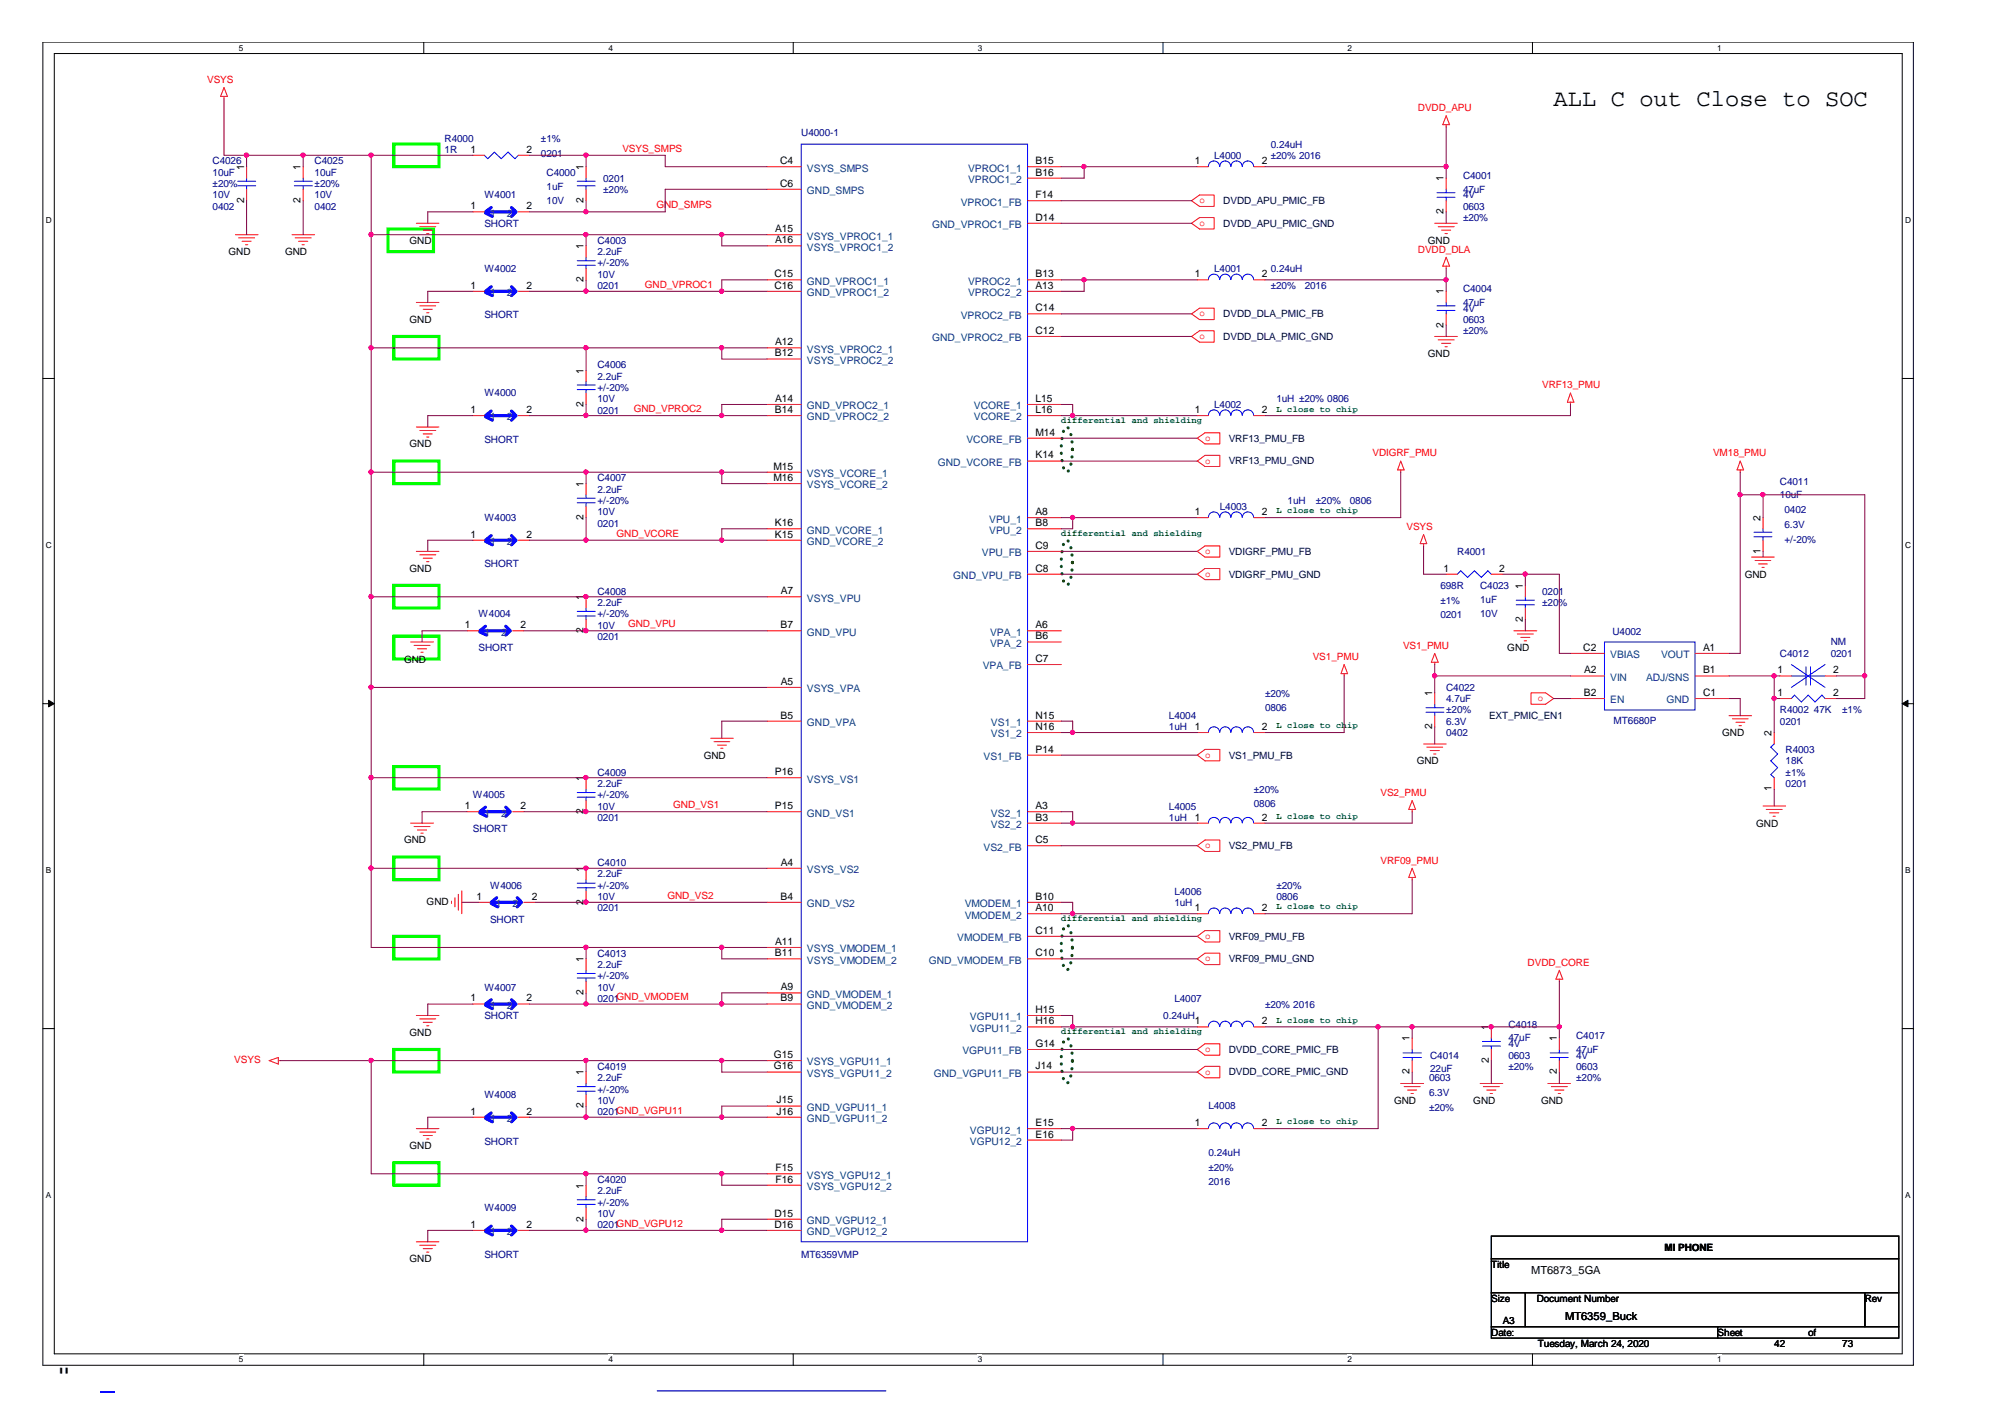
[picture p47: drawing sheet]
<svg xmlns="http://www.w3.org/2000/svg" width="297mm" height="210mm" viewBox="0 0 297 210" stroke-linecap="round" stroke-linejoin="round" font-family="sans-serif">
<defs><g id="words">
<text font-size="4.2" x="8.5" y="205.7">&quot;</text>
<text font-size="3.5" x="230.2" y="15.7">ALL C out Close to SOC</text>
<g font-size="1.7">
<text x="226.8" y="188.8">MT6873_5GA</text>
<text x="231.9" y="195.5">MT6359_Buck</text>
<text x="231.9" y="195.5">MT6359_ uck</text>
<text x="233.3" y="195.5">T</text>
<text x="240.9" y="195.5">ck</text>
</g>
<g font-size="1.5" fill="#f00">
<text x="30.7" y="12.3">VSYS</text>
<text x="210.1" y="16.5">DVDD_APU</text>
<text x="92.2" y="22.5">VSYS_SMPS</text>
<text x="97.2" y="30.8">GND_SMPS</text>
<text x="177.7" y="30.1">o</text>
<text x="177.7" y="33.5">o</text>
<text x="210.1" y="37.4">DVDD_DLA</text>
<text x="95.5" y="42.6">GND_VPROC1</text>
<text x="177.7" y="46.9">o</text>
<text x="177.7" y="50.2">o</text>
<text x="228.5" y="57.5">VRF13_PMU</text>
<text x="93.9" y="61">GND_VPROC2</text>
<text x="178.5" y="65.3">o</text>
<text x="178.5" y="68.7">o</text>
<text x="203.3" y="67.6">VDIGRF_PMU</text>
<text x="253.8" y="67.6">VM18_PMU</text>
<text x="91.4" y="79.5">GND_VCORE</text>
<text x="178.5" y="82.1">o</text>
<text x="208.4" y="78.5">VSYS</text>
<text x="178.5" y="85.4">o</text>
<text x="93" y="92.9">GND_VPU</text>
<text x="194.5" y="97.8">VS1_PMU</text>
<text x="207.9" y="96.1">VS1_PMU</text>
<text x="227.8" y="103.9">o</text>
<text x="178.5" y="112.2">o</text>
<text x="99.7" y="119.7">GND_VS1</text>
<text x="204.5" y="117.9">VS2_PMU</text>
<text x="178.5" y="125.7">o</text>
<text x="204.5" y="128">VRF09_PMU</text>
<text x="98.9" y="133.1">GND_VS2</text>
<text x="178.5" y="139.1">o</text>
<text x="178.5" y="142.4">o</text>
<text x="226.3" y="143.1">DVDD_CORE</text>
<text x="178.5" y="155.8">o</text>
<text x="34.7" y="157.5">VSYS</text>
<text x="178.5" y="159.2">o</text>
</g>
<g font-size="1.5" fill="#000080">
<text x="65.9" y="21">R4000</text>
<text x="65.9" y="22.7">1R</text>
<text x="80.1" y="21">±1%</text>
<text x="80.1" y="23.2">0201</text>
<text x="118.7" y="20.2">U4000-1</text>
<text x="179.9" y="23.6">L4000</text>
<text x="188.3" y="21.9">0.24uH</text>
<text x="188.3" y="23.6">±20% 2016</text>
<text x="31.5" y="24.4">C4026</text>
<text x="31.5" y="26">10uF</text>
<text x="31.5" y="27.7">±20%</text>
<text x="31.5" y="29.4">10V</text>
<text x="46.6" y="24.4">C4025</text>
<text x="46.6" y="26">10uF</text>
<text x="46.6" y="27.7">±20%</text>
<text x="46.6" y="29.4">10V</text>
<text x="71.8" y="29.4">W4001</text>
<text x="81" y="26">C4000</text>
<text x="81" y="28.1">1uF</text>
<text x="89.4" y="26.9">0201</text>
<text x="89.4" y="28.5">±20%</text>
<text x="216.7" y="26.6">C4001</text>
<text x="216.7" y="28.5">47uF</text>
<text x="216.7" y="29.4">4V</text>
<text x="31.5" y="31.1">0402</text>
<text x="46.6" y="31.1">0402</text>
<text x="71.8" y="33.6">SHORT</text>
<text x="81" y="30.2">10V</text>
<text x="216.7" y="31.1">0603</text>
<text x="216.7" y="32.7">±20%</text>
<text x="71.8" y="40.3">W4002</text>
<text x="88.5" y="36.1">C4003</text>
<text x="88.5" y="37.8">2.2uF</text>
<text x="88.5" y="39.5">+/-20%</text>
<text x="88.5" y="41.1">10V</text>
<text x="179.9" y="40.3">L4001</text>
<text x="188.3" y="40.3">0.24uH</text>
<text x="71.8" y="47.2">SHORT</text>
<text x="88.5" y="42.8">0201</text>
<text x="188.3" y="42.8">±20%</text>
<text x="193.3" y="42.8">2016</text>
<text x="216.7" y="43.3">C4004</text>
<text x="216.7" y="45.3">47uF</text>
<text x="216.7" y="46.2">4V</text>
<text x="216.7" y="47.9">0603</text>
<text x="216.7" y="49.5">±20%</text>
<text x="71.8" y="58.7">W4000</text>
<text x="88.5" y="54.5">C4006</text>
<text x="88.5" y="56.2">2.2uF</text>
<text x="88.5" y="57.9">+/-20%</text>
<text x="88.5" y="59.6">10V</text>
<text x="189.1" y="59.6">1uH ±20% 0806</text>
<text x="71.8" y="65.6">SHORT</text>
<text x="88.5" y="61.3">0201</text>
<text x="179.9" y="60.4">L4002</text>
<text x="88.5" y="71.3">C4007</text>
<text x="263.7" y="71.8">C4011</text>
<text x="71.8" y="77.2">W4003</text>
<text x="88.5" y="73">2.2uF</text>
<text x="88.5" y="74.6">+/-20%</text>
<text x="88.5" y="76.3">10V</text>
<text x="180.7" y="75.5">L4003</text>
<text x="190.8" y="74.6">1uH</text>
<text x="194.9" y="74.6">±20%</text>
<text x="200" y="74.6">0806</text>
<text x="263.7" y="73.8">10uF</text>
<text x="264.4" y="76">0402</text>
<text x="88.5" y="78">0201</text>
<text x="215.9" y="82.2">R4001</text>
<text x="264.4" y="78.2">6.3V</text>
<text x="264.4" y="80.4">+/-20%</text>
<text x="71.8" y="84">SHORT</text>
<text x="88.5" y="88.1">C4008</text>
<text x="88.5" y="89.8">2.2uF</text>
<text x="213.4" y="87.2">698R</text>
<text x="213.4" y="89.4">±1%</text>
<text x="219.3" y="87.2">C4023</text>
<text x="219.3" y="89.3">1uF</text>
<text x="228.5" y="88.1">0201</text>
<text x="228.5" y="89.8">±20%</text>
<text x="70.9" y="91.4">W4004</text>
<text x="88.5" y="91.4">+/-20%</text>
<text x="88.5" y="93.1">10V</text>
<text x="88.5" y="94.8">0201</text>
<text x="213.4" y="91.6">0201</text>
<text x="219.3" y="91.4">10V</text>
<text x="238.9" y="94.1">U4002</text>
<text x="271.2" y="95.6">NM</text>
<text x="70.9" y="96.4">SHORT</text>
<text x="263.7" y="97.3">C4012</text>
<text x="271.2" y="97.3">0201</text>
<text x="173.2" y="106.5">L4004</text>
<text x="187.4" y="103.2">±20%</text>
<text x="187.4" y="105.3">0806</text>
<text x="214.2" y="102.3">C4022</text>
<text x="214.2" y="104">4.7uF</text>
<text x="214.2" y="105.7">±20%</text>
<text x="214.2" y="107.4">6.3V</text>
<text x="239.1" y="107.2">MT6680P</text>
<text x="263.7" y="105.7">R4002</text>
<text x="263.7" y="107.4">0201</text>
<text x="268.7" y="105.7">47K</text>
<text x="272.9" y="105.7">±1%</text>
<text x="173.2" y="108.2">1uH</text>
<text x="214.2" y="109">0402</text>
<text x="264.5" y="111.6">R4003</text>
<text x="264.5" y="113.2">18K</text>
<text x="70.1" y="118.3">W4005</text>
<text x="88.5" y="114.9">C4009</text>
<text x="88.5" y="116.6">2.2uF</text>
<text x="88.5" y="118.3">+/-20%</text>
<text x="88.5" y="119.9">10V</text>
<text x="173.2" y="119.9">L4005</text>
<text x="185.8" y="117.4">±20%</text>
<text x="185.8" y="119.6">0806</text>
<text x="264.5" y="114.9">±1%</text>
<text x="264.5" y="116.6">0201</text>
<text x="70.1" y="123.3">SHORT</text>
<text x="88.5" y="121.6">0201</text>
<text x="173.2" y="121.6">1uH</text>
<text x="72.6" y="131.7">W4006</text>
<text x="88.5" y="128.3">C4010</text>
<text x="88.5" y="130">2.2uF</text>
<text x="88.5" y="131.7">+/-20%</text>
<text x="189.1" y="131.7">±20%</text>
<text x="72.6" y="136.7">SHORT</text>
<text x="88.5" y="133.3">10V</text>
<text x="88.5" y="135">0201</text>
<text x="174" y="132.5">L4006</text>
<text x="174" y="134.2">1uH</text>
<text x="189.1" y="133.3">0806</text>
<text x="88.5" y="141.7">C4013</text>
<text x="88.5" y="143.4">2.2uF</text>
<text x="71.8" y="146.7">W4007</text>
<text x="88.5" y="145.1">+/-20%</text>
<text x="88.5" y="146.7">10V</text>
<text x="88.5" y="148.4">0201GND_VMODEM</text>
<text x="174" y="148.4">L4007</text>
<text x="187.4" y="149.3">±20% 2016</text>
<text x="71.8" y="150.9">SHORT</text>
<text x="172.3" y="150.9">0.24uH</text>
<text x="223.5" y="152.3">C4018</text>
<text x="223.5" y="154.3">47uF</text>
<text x="223.5" y="155.1">4V</text>
<text x="233.5" y="153.9">C4017</text>
<text x="233.5" y="156">47uF</text>
<text x="88.5" y="158.5">C4019</text>
<text x="88.5" y="160.2">2.2uF</text>
<text x="88.5" y="161.9">+/-20%</text>
<text x="211.7" y="160.2">0603</text>
<text x="211.9" y="156.8">C4014</text>
<text x="211.9" y="158.8">22uF</text>
<text x="223.5" y="156.8">0603</text>
<text x="223.5" y="158.5">±20%</text>
<text x="233.5" y="156.8">4V</text>
<text x="233.5" y="158.5">0603</text>
<text x="233.5" y="160.2">±20%</text>
<text x="71.8" y="162.7">W4008</text>
<text x="88.5" y="163.5">10V</text>
<text x="88.5" y="165.2">0201GND_VGPU11</text>
<text x="179" y="164.4">L4008</text>
<text x="211.7" y="162.3">6.3V</text>
<text x="211.7" y="164.5">±20%</text>
<text x="71.8" y="169.6">SHORT</text>
<text x="179" y="171.2">0.24uH</text>
<text x="179" y="173.4">±20%</text>
<text x="71.8" y="179.4">W4009</text>
<text x="88.5" y="175.2">C4020</text>
<text x="88.5" y="176.9">2.2uF</text>
<text x="88.5" y="178.6">+/-20%</text>
<text x="179" y="175.6">2016</text>
<text x="88.5" y="180.3">10V</text>
<text x="88.5" y="182">0201GND_VGPU12</text>
<text x="71.8" y="186.3">SHORT</text>
<text x="118.7" y="186.3">MT6359VMP</text>
</g>
<g font-size="1.5">
<text x="69.7" y="22.6">1</text>
<text x="78" y="22.6">2</text>
<text x="36.2" y="25.2" transform="rotate(-90 36.2 25.2)">1</text>
<text x="44.5" y="25.2" transform="rotate(-90 44.5 25.2)">1</text>
<text x="86.4" y="25.2" transform="rotate(-90 86.4 25.2)">1</text>
<text x="115.6" y="24.3">C4</text>
<text x="115.6" y="27.7">C6</text>
<text x="153.4" y="24.3">B15</text>
<text x="153.4" y="26">B16</text>
<text x="153.4" y="29.4">F14</text>
<text x="177" y="24.3">1</text>
<text x="186.9" y="24.3">2</text>
<text x="213.9" y="26.9" transform="rotate(-90 213.9 26.9)">1</text>
<text x="36.2" y="30.1" transform="rotate(-90 36.2 30.1)">2</text>
<text x="44.5" y="30.1" transform="rotate(-90 44.5 30.1)">2</text>
<text x="69.7" y="31">1</text>
<text x="78" y="31">2</text>
<text x="86.4" y="30.1" transform="rotate(-90 86.4 30.1)">2</text>
<text x="114.9" y="34.4">A15</text>
<text x="153.4" y="32.7">D14</text>
<text x="213.9" y="31.8" transform="rotate(-90 213.9 31.8)">2</text>
<text x="33.9" y="37.8">GND</text>
<text x="42.2" y="37.8">GND</text>
<text x="60.7" y="36.1">GND</text>
<text x="86.4" y="41.8" transform="rotate(-90 86.4 41.8)">2</text>
<text x="86.4" y="36.9" transform="rotate(-90 86.4 36.9)">1</text>
<text x="114.7" y="41.1">C15</text>
<text x="114.9" y="36">A16</text>
<text x="153.4" y="41.1">B13</text>
<text x="177" y="41.1">1</text>
<text x="186.9" y="41.1">2</text>
<text x="211.5" y="36.1">GND</text>
<text x="60.7" y="47.9">GND</text>
<text x="69.7" y="42.8">1</text>
<text x="78" y="42.8">2</text>
<text x="114.7" y="42.8">C16</text>
<text x="153.4" y="42.8">A13</text>
<text x="153.4" y="46.1">C14</text>
<text x="213.9" y="43.6" transform="rotate(-90 213.9 43.6)">1</text>
<text x="114.8" y="52.8">B12</text>
<text x="114.9" y="51.2">A12</text>
<text x="153.4" y="49.5">C12</text>
<text x="211.5" y="52.9">GND</text>
<text x="213.9" y="48.5" transform="rotate(-90 213.9 48.5)">2</text>
<text x="86.4" y="55.3" transform="rotate(-90 86.4 55.3)">1</text>
<text x="114.9" y="59.5">A14</text>
<text x="153.4" y="59.5">L15</text>
<text x="69.7" y="61.2">1</text>
<text x="78" y="61.2">2</text>
<text x="86.4" y="60.3" transform="rotate(-90 86.4 60.3)">2</text>
<text x="114.8" y="61.2">B14</text>
<text x="153.4" y="61.2">L16</text>
<text x="153.4" y="64.5">M14</text>
<text x="177" y="61.2">1</text>
<text x="186.9" y="61.2">2</text>
<text x="60.7" y="66.3">GND</text>
<text x="114.6" y="69.6">M15</text>
<text x="114.6" y="71.3">M16</text>
<text x="153.4" y="67.9">K14</text>
<text x="86.4" y="77" transform="rotate(-90 86.4 77)">2</text>
<text x="86.4" y="72.1" transform="rotate(-90 86.4 72.1)">1</text>
<text x="114.8" y="77.9">K16</text>
<text x="153.4" y="76.3">A8</text>
<text x="153.4" y="77.9">B8</text>
<text x="177" y="76.3">1</text>
<text x="186.9" y="76.3">2</text>
<text x="260.8" y="77.1" transform="rotate(-90 260.8 77.1)">2</text>
<text x="69.7" y="79.6">1</text>
<text x="78" y="79.6">2</text>
<text x="114.8" y="79.6">K15</text>
<text x="153.4" y="81.3">C9</text>
<text x="260.8" y="82.1" transform="rotate(-90 260.8 82.1)">1</text>
<text x="60.7" y="84.7">GND</text>
<text x="86.4" y="88.9" transform="rotate(-90 86.4 88.9)">1</text>
<text x="115.7" y="88">A7</text>
<text x="153.4" y="84.7">C8</text>
<text x="213.9" y="84.7">1</text>
<text x="222.1" y="84.7">2</text>
<text x="225.6" y="87.2" transform="rotate(-90 225.6 87.2)">1</text>
<text x="258.5" y="85.6">GND</text>
<text x="68.9" y="93.1">1</text>
<text x="77.1" y="93.1">2</text>
<text x="86.4" y="93.8" transform="rotate(-90 86.4 93.8)">2</text>
<text x="115.7" y="93.1">B7</text>
<text x="153.4" y="93.1">A6</text>
<text x="153.4" y="94.7">B6</text>
<text x="225.6" y="92.1" transform="rotate(-90 225.6 92.1)">2</text>
<text x="59.9" y="98.1">GND</text>
<text x="115.7" y="101.4">A5</text>
<text x="153.4" y="98.1">C7</text>
<text x="223.3" y="96.4">GND</text>
<text x="234.6" y="96.4">C2</text>
<text x="234.7" y="99.8">A2</text>
<text x="252.3" y="96.4">A1</text>
<text x="252.3" y="99.8">B1</text>
<text x="263.4" y="99.8">1</text>
<text x="271.6" y="99.8">2</text>
<text x="115.7" y="106.4">B5</text>
<text x="153.4" y="106.4">N15</text>
<text x="212.2" y="103.1" transform="rotate(-90 212.2 103.1)">1</text>
<text x="234.7" y="103.1">B2</text>
<text x="252.3" y="103.1">C1</text>
<text x="263.4" y="103.1">1</text>
<text x="271.6" y="103.1">2</text>
<text x="104.3" y="112.4">GND</text>
<text x="153.4" y="108.1">N16</text>
<text x="153.4" y="111.5">P14</text>
<text x="177" y="108.1">1</text>
<text x="186.9" y="108.1">2</text>
<text x="209.9" y="113.2">GND</text>
<text x="212.2" y="108" transform="rotate(-90 212.2 108)">2</text>
<text x="255.1" y="109">GND</text>
<text x="262.5" y="109" transform="rotate(-90 262.5 109)">2</text>
<text x="68.9" y="119.9">1</text>
<text x="77.1" y="119.9">2</text>
<text x="86.4" y="115.7" transform="rotate(-90 86.4 115.7)">1</text>
<text x="114.8" y="114.8">P16</text>
<text x="114.8" y="119.9">P15</text>
<text x="153.4" y="119.9">A3</text>
<text x="262.5" y="117.2" transform="rotate(-90 262.5 117.2)">1</text>
<text x="59.9" y="124.9">GND</text>
<text x="86.4" y="120.6" transform="rotate(-90 86.4 120.6)">2</text>
<text x="153.4" y="121.6">B3</text>
<text x="153.4" y="124.9">C5</text>
<text x="177" y="121.6">1</text>
<text x="186.9" y="121.6">2</text>
<text x="260.2" y="122.4">GND</text>
<text x="86.4" y="129.1" transform="rotate(-90 86.4 129.1)">1</text>
<text x="115.7" y="128.2">A4</text>
<text x="63.2" y="134">GND</text>
<text x="70.6" y="133.3">1</text>
<text x="78.8" y="133.3">2</text>
<text x="86.4" y="134" transform="rotate(-90 86.4 134)">2</text>
<text x="115.7" y="133.3">B4</text>
<text x="153.4" y="133.3">B10</text>
<text x="153.4" y="135">A10</text>
<text x="177" y="135">1</text>
<text x="186.9" y="135">2</text>
<text x="86.4" y="142.6" transform="rotate(-90 86.4 142.6)">1</text>
<text x="114.8" y="141.7">B11</text>
<text x="114.9" y="140">A11</text>
<text x="153.4" y="138.3">C11</text>
<text x="153.4" y="141.7">C10</text>
<text x="69.7" y="148.4">1</text>
<text x="78" y="148.4">2</text>
<text x="86.4" y="147.4" transform="rotate(-90 86.4 147.4)">2</text>
<text x="115.7" y="148.4">B9</text>
<text x="115.7" y="146.7">A9</text>
<text x="60.7" y="153.5">GND</text>
<text x="153.4" y="150">H15</text>
<text x="153.4" y="151.7">H16</text>
<text x="153.4" y="155.1">G14</text>
<text x="177" y="151.7">1</text>
<text x="186.9" y="151.7">2</text>
<text x="208.8" y="154.3" transform="rotate(-90 208.8 154.3)">1</text>
<text x="220.6" y="152.6" transform="rotate(-90 220.6 152.6)">1</text>
<text x="230.6" y="154.3" transform="rotate(-90 230.6 154.3)">1</text>
<text x="86.4" y="159.3" transform="rotate(-90 86.4 159.3)">1</text>
<text x="114.6" y="156.7">G15</text>
<text x="114.6" y="158.4">G16</text>
<text x="153.4" y="158.4">J14</text>
<text x="208.8" y="159.1" transform="rotate(-90 208.8 159.1)">2</text>
<text x="220.6" y="157.5" transform="rotate(-90 220.6 157.5)">2</text>
<text x="230.6" y="159.1" transform="rotate(-90 230.6 159.1)">2</text>
<text x="69.7" y="165.1">1</text>
<text x="78" y="165.1">2</text>
<text x="86.4" y="164.2" transform="rotate(-90 86.4 164.2)">2</text>
<text x="115.1" y="163.5">J15</text>
<text x="115.1" y="165.1">J16</text>
<text x="153.4" y="166.8">E15</text>
<text x="177" y="166.8">1</text>
<text x="186.9" y="166.8">2</text>
<text x="206.5" y="163.5">GND</text>
<text x="218.3" y="163.5">GND</text>
<text x="228.3" y="163.5">GND</text>
<text x="60.7" y="170.2">GND</text>
<text x="114.9" y="173.5">F15</text>
<text x="153.4" y="168.5">E16</text>
<text x="86.4" y="176.1" transform="rotate(-90 86.4 176.1)">1</text>
<text x="114.9" y="175.2">F16</text>
<text x="69.7" y="181.9">1</text>
<text x="78" y="181.9">2</text>
<text x="86.4" y="180.9" transform="rotate(-90 86.4 180.9)">2</text>
<text x="114.7" y="180.2">D15</text>
<text x="114.7" y="181.9">D16</text>
<text x="246.6" y="185.3">MI PHONE</text>
<text x="246.6" y="185.3">M</text>
<text x="251.8" y="185.3">NE</text>
<text x="60.7" y="187">GND</text>
<text x="220.9" y="187.8">Title</text>
<text x="222.6" y="187.8">le</text>
<text x="220.9" y="192.8">Size</text>
<text x="220.9" y="197.9">Date:</text>
<text x="220.9" y="197.9">D</text>
<text x="222.2" y="192.8">ze</text>
<text x="222.6" y="196.2">A3</text>
<text x="223.2" y="197.9">e:</text>
<text x="227.7" y="192.8">Documentt Number</text>
<text x="227.7" y="192.8">Document Number</text>
<text x="227.7" y="192.8">D</text>
<text x="231.1" y="192.8">m</text>
<text x="238.6" y="192.8">er</text>
<text x="254.5" y="197.9">Sheet</text>
<text x="254.5" y="197.9">Sh</text>
<text x="267.9" y="197.9">of</text>
<text x="276.3" y="192.8">Rev</text>
<text x="277.3" y="192.8">ev</text>
<text x="227.8" y="199.6">Tuesday, March 24, 2020</text>
<text x="227.8" y="199.6">Tu s a</text>
<text x="234.2" y="199.6">Marc</text>
<text x="241.1" y="199.6">2020</text>
<text x="262.8" y="199.6">42</text>
<text x="272.9" y="199.6">73</text>
</g>
<g font-size="1.5" fill="#004080">
<text x="119.5" y="25.4">VSYS_SMPS</text>
<text x="119.5" y="28.8">GND_SMPS</text>
<text x="143.4" y="25.4">VPROC1_1</text>
<text x="143.4" y="27.1">VPROC1_2</text>
<text x="72.6" y="32.1">1</text>
<text x="75.1" y="32.1">2</text>
<text x="119.5" y="35.5">VSYS_VPROC1_1</text>
<text x="138.1" y="33.8">GND_VPROC1_FB</text>
<text x="142.3" y="30.5">VPROC1_FB</text>
<text x="119.5" y="37.1">VSYS_VPROC1_2</text>
<text x="72.6" y="43.9">1</text>
<text x="75.1" y="43.9">2</text>
<text x="119.5" y="42.2">GND_VPROC1_1</text>
<text x="119.5" y="43.9">GND_VPROC1_2</text>
<text x="142.3" y="47.2">VPROC2_FB</text>
<text x="143.4" y="42.2">VPROC2_1</text>
<text x="143.4" y="43.9">VPROC2_2</text>
<text x="119.5" y="52.3">VSYS_VPROC2_1</text>
<text x="119.5" y="53.9">VSYS_VPROC2_2</text>
<text x="138.1" y="50.6">GND_VPROC2_FB</text>
<text x="72.6" y="62.3">1</text>
<text x="75.1" y="62.3">2</text>
<text x="119.5" y="60.6">GND_VPROC2_1</text>
<text x="119.5" y="62.3">GND_VPROC2_2</text>
<text x="143.2" y="65.6">VCORE_FB</text>
<text x="144.3" y="60.6">VCORE_1</text>
<text x="144.3" y="62.3">VCORE_2</text>
<text x="119.5" y="70.7">VSYS_VCORE_1</text>
<text x="138.9" y="69">GND_VCORE_FB</text>
<text x="119.5" y="72.4">VSYS_VCORE_2</text>
<text x="146.6" y="77.4">VPU_1</text>
<text x="72.6" y="80.7">1</text>
<text x="75.1" y="80.7">2</text>
<text x="119.5" y="80.7">GND_VCORE_2</text>
<text x="119.5" y="79.1">GND_VCORE_1</text>
<text x="145.5" y="82.4">VPU_FB</text>
<text x="146.6" y="79.1">VPU_2</text>
<text x="119.5" y="89.1">VSYS_VPU</text>
<text x="141.2" y="85.8">GND_VPU_FB</text>
<text x="71.8" y="94.2">1</text>
<text x="74.3" y="94.2">2</text>
<text x="119.5" y="94.2">GND_VPU</text>
<text x="146.7" y="94.2">VPA_1</text>
<text x="146.7" y="95.8">VPA_2</text>
<text x="145.6" y="99.2">VPA_FB</text>
<text x="238.5" y="100.9">VIN</text>
<text x="238.5" y="97.5">VBIAS</text>
<text x="243.9" y="100.9">ADJ/SNS</text>
<text x="246.1" y="97.5">VOUT</text>
<text x="119.5" y="102.5">VSYS_VPA</text>
<text x="119.5" y="107.5">GND_VPA</text>
<text x="146.8" y="107.5">VS1_1</text>
<text x="238.5" y="104.2">EN</text>
<text x="246.9" y="104.2">GND</text>
<text x="145.7" y="112.6">VS1_FB</text>
<text x="146.8" y="109.2">VS1_2</text>
<text x="119.5" y="115.9">VSYS_VS1</text>
<text x="71.8" y="121">1</text>
<text x="74.3" y="121">2</text>
<text x="119.5" y="121">GND_VS1</text>
<text x="145.7" y="126">VS2_FB</text>
<text x="146.8" y="121">VS2_1</text>
<text x="146.8" y="122.7">VS2_2</text>
<text x="119.5" y="129.3">VSYS_VS2</text>
<text x="73.4" y="134.4">1</text>
<text x="75.9" y="134.4">2</text>
<text x="119.5" y="134.4">GND_VS2</text>
<text x="142.9" y="134.4">VMODEM_1</text>
<text x="142.9" y="136.1">VMODEM_2</text>
<text x="119.5" y="141.1">VSYS_VMODEM_1</text>
<text x="119.5" y="142.8">VSYS_VMODEM_2</text>
<text x="137.6" y="142.8">GND_VMODEM_FB</text>
<text x="141.8" y="139.4">VMODEM_FB</text>
<text x="72.6" y="149.5">1</text>
<text x="75.1" y="149.5">2</text>
<text x="119.5" y="147.8">GND_VMODEM_1</text>
<text x="119.5" y="149.5">GND_VMODEM_2</text>
<text x="143.7" y="151.1">VGPU11_1</text>
<text x="143.7" y="152.8">VGPU11_2</text>
<text x="119.5" y="157.8">VSYS_VGPU11_1</text>
<text x="119.5" y="159.5">VSYS_VGPU11_2</text>
<text x="138.3" y="159.5">GND_VGPU11_FB</text>
<text x="142.6" y="156.2">VGPU11_FB</text>
<text x="72.6" y="166.2">1</text>
<text x="75.1" y="166.2">2</text>
<text x="119.5" y="164.6">GND_VGPU11_1</text>
<text x="119.5" y="166.2">GND_VGPU11_2</text>
<text x="143.7" y="167.9">VGPU12_1</text>
<text x="143.7" y="169.6">VGPU12_2</text>
<text x="119.5" y="174.6">VSYS_VGPU12_1</text>
<text x="119.5" y="176.3">VSYS_VGPU12_2</text>
<text x="72.6" y="183">1</text>
<text x="75.1" y="183">2</text>
<text x="119.5" y="181.3">GND_VGPU12_1</text>
<text x="119.5" y="183">GND_VGPU12_2</text>
</g>
<g font-size="1.5" fill="#000040">
<text x="181.2" y="30.2">DVDD_APU_PMIC_FB</text>
<text x="181.2" y="33.6">DVDD_APU_PMIC_GND</text>
<text x="181.2" y="47">DVDD_DLA_PMIC_FB</text>
<text x="181.2" y="50.3">DVDD_DLA_PMIC_GND</text>
<text x="182" y="65.5">VRF13_PMU_FB</text>
<text x="182" y="68.8">VRF13_PMU_GND</text>
<text x="182" y="82.2">VDIGRF_PMU_FB</text>
<text x="182" y="85.6">VDIGRF_PMU_GND</text>
<text x="220.6" y="106.5">EXT_PMIC_EN1</text>
<text x="182" y="112.4">VS1_PMU_FB</text>
<text x="182" y="125.8">VS2_PMU_FB</text>
<text x="182" y="139.2">VRF09_PMU_FB</text>
<text x="182" y="142.6">VRF09_PMU_GND</text>
<text x="182" y="156">DVDD_CORE_PMIC_FB</text>
<text x="182" y="159.3">DVDD_CORE_PMIC_GND</text>
</g>
<g font-size="1.3" fill="#008000">
<text x="157.2" y="62.6">differential and shielding</text>
<text x="189.1" y="61">L close to chip</text>
<text x="189.1" y="76">L close to chip</text>
<text x="157.2" y="79.4">differential and shielding</text>
<text x="189.1" y="107.9">L close to chip</text>
<text x="189.1" y="121.3">L close to chip</text>
<text x="157.2" y="136.4">differential and shielding</text>
<text x="189.1" y="134.7">L close to chip</text>
<text x="157.2" y="153.2">differential and shielding</text>
<text x="189.1" y="151.5">L close to chip</text>
<text x="189.1" y="166.6">L close to chip</text>
</g>
<g font-size="1.2">
<text x="35.4" y="7.5">5</text>
<text x="90.1" y="7.5">4</text>
<text x="144.9" y="7.5">3</text>
<text x="199.6" y="7.5">2</text>
<text x="254.4" y="7.5">1</text>
<text x="6.8" y="33.1">D</text>
<text x="282.2" y="33.1">D</text>
<text x="6.8" y="81.2">C</text>
<text x="282.2" y="81.2">C</text>
<text x="6.8" y="129.4">B</text>
<text x="282.2" y="129.4">B</text>
<text x="6.8" y="177.5">A</text>
<text x="282.2" y="177.5">A</text>
<text x="35.4" y="201.8">5</text>
<text x="90.1" y="201.8">4</text>
<text x="144.9" y="201.8">3</text>
<text x="199.6" y="201.8">2</text>
<text x="254.4" y="201.8">1</text>
</g>
</g></defs>
<path d="M6.3 6.2h277.2v196h-277.2zM8 7.9h273.8v192.6h-273.8z" fill="none" stroke="#000" stroke-width=".15"/>
<g fill="#fff">
<path d="M35.4 6.4h.6v1.4h-.6z"/>
<path d="M35.4 200.7h.6v1.4h-.6z"/>
</g>
<path d="M62.8 6.2v1.7M62.8 200.5v1.7" fill="none" stroke="#000" stroke-width=".15"/>
<g fill="#fff">
<path d="M90.1 6.4h.7v1.4h-.7z"/>
<path d="M90.1 200.7h.7v1.4h-.7z"/>
</g>
<path d="M117.5 6.2v1.7M117.5 200.5v1.7" fill="none" stroke="#000" stroke-width=".15"/>
<g fill="#fff">
<path d="M144.9 6.4h.6v1.4h-.6z"/>
<path d="M144.9 200.7h.6v1.4h-.6z"/>
</g>
<path d="M172.3 6.2v1.7M172.3 200.5v1.7" fill="none" stroke="#000" stroke-width=".15"/>
<g fill="#fff">
<path d="M199.6 6.4h.7v1.4h-.7z"/>
<path d="M199.6 200.7h.7v1.4h-.7z"/>
</g>
<path d="M227 6.2v1.7M227 200.5v1.7" fill="none" stroke="#000" stroke-width=".15"/>
<g fill="#fff">
<path d="M254.4 6.4h.6v1.4h-.6z"/>
<path d="M6.8 31.9h.8v1.4h-.8z"/>
<path d="M254.4 200.7h.6v1.4h-.6z"/>
<path d="M282.2 31.9h.9v1.4h-.9z"/>
<path d="M6.8 80.1h.8v1.4h-.8z"/>
<path d="M282.2 80.1h.9v1.4h-.9z"/>
</g>
<path d="M6.3 56.1h1.7M281.8 56.1h1.7" fill="none" stroke="#000" stroke-width=".15"/>
<g fill="#fff">
<path d="M6.8 128.2h.7v1.4h-.7z"/>
<path d="M282.2 128.2h.8v1.4h-.8z"/>
</g>
<path d="M6.3 104.2h1.7M281.8 104.2h1.7" fill="none" stroke="#000" stroke-width=".15"/>
<g fill="#000" stroke="#000" stroke-width=".15">
<path d="M7.2 103.7l.8 .5-.8 .5z" fill-rule="evenodd"/>
<path d="M281.8 104.2l.9-.5v1z" fill-rule="evenodd"/>
</g>
<g fill="#fff">
<path d="M6.8 176.4h.7v1.4h-.7z"/>
<path d="M282.2 176.4h.8v1.4h-.8z"/>
</g>
<path d="M6.3 152.4h1.7M281.8 152.4h1.7M220.9 183.1h60.4v3.4h-60.4zM220.9 186.5h60.4v5h-60.4zM220.9 191.5h5.1v5h-5.1zM220.9 196.5h33.6v1.7h-33.6zM226 191.5h50.3v5h-50.3zM254.5 196.5h26.8v1.7h-26.8zM276.3 191.5h5v5h-5z" fill="none" stroke="#000" stroke-width=".15"/>
<path d="M157.8 63.4l.2-.1a1.85 1.85 0 0 1 .8 1.6 8.9 8.9 0 0 1-.5 4.9l-.3 .1a1.88 1.88 0 0 1-.7-1.7l-.1-1.6a6.8 6.8 0 0 1 .6-3.2zM157.8 80.1l.2-.1a1.85 1.85 0 0 1 .8 1.7 8.9 8.9 0 0 1-.5 4.8l-.3 .2a1.88 1.88 0 0 1-.7-1.7l-.1-1.7a6.8 6.8 0 0 1 .6-3.2zM157.8 137.1l.2-.1a1.86 1.86 0 0 1 .8 1.7 8.9 8.9 0 0 1-.5 4.9l-.3 .1a1.88 1.88 0 0 1-.7-1.7l-.1-1.7a6.9 6.9 0 0 1 .6-3.2zM157.8 153.9l.2-.1a1.86 1.86 0 0 1 .8 1.6 8.9 8.9 0 0 1-.5 4.9l-.3 .2a1.88 1.88 0 0 1-.7-1.7l-.1-1.7a6.9 6.9 0 0 1 .6-3.2z" fill="none" stroke="#008000" stroke-width=".47" stroke-dasharray="0 1.1"/>
<path d="M57.5 33.9h6.7v3.4h-6.7zM58.3 21.4h6.7v3.3h-6.7zM58.3 49.8h6.7v3.4h-6.7zM58.3 68.3h6.7v3.3h-6.7zM58.3 86.7h6.7v3.4h-6.7zM58.3 94.2h6.7v3.4h-6.7zM58.3 113.6h6.7v3.3h-6.7zM58.3 127h6.7v3.3h-6.7zM58.3 138.7h6.7v3.3h-6.7zM58.3 155.5h6.7v3.3h-6.7zM58.3 172.2h6.7v3.4h-6.7z" fill="none" stroke="#0f0" stroke-width=".47"/>
<g fill="none" stroke="#f00" stroke-width=".15">
<path d="M33.2 13l.5 1.3h-1zM33.2 14.3v.3M214.2 17.2l.6 1.3h-1.1zM214.2 18.5v.3M34.9 34.8h3.3M35.3 35.2h2.4M35.9 35.7h1.3M36.4 36.3h.3M36.5 24.7v1.7M36.5 28v1.7M43.3 34.8h3.3M43.7 35.2h2.4"/>
<path d="M44.2 35.7h1.4M44.7 36.3h.4M44.9 24.7v1.7M44.9 28v1.7M61.7 33.1h3.3M62.2 33.6h2.4M62.7 34.1h1.4M63.2 34.6h.3M70.1 23h1.7M70.1 31.4h1.7M76.8 23h1.6M76.8 31.4h1.6"/>
<path d="M86.8 24.7v1.7M86.8 28v1.7M86.8 36.4v1.7M86.8 39.8v1.7M113.7 34.8h5M113.7 24.7h5M113.7 36.4h5M113.7 28h5M152.2 33.1h5M152.2 24.7h5M152.2 26.4h5M152.2 29.7h5"/>
<path d="M176.5 29.7l1.2-.8h2.2v1.7h-2.2zM176.5 33.1l1.2-.9h2.2v1.7h-2.2zM177.4 24.7h1.6M185.8 24.7h1.6M212.6 33.1h3.3M213.1 33.6h2.3M213.6 34.1h1.3M214.1 34.6h.3M214.2 26.4v1.6M214.2 29.7v1.7M214.2 39.4v.4M214.2 38.1l.6 1.3h-1.1z"/>
<path d="M61.7 44.8h3.3M62.2 45.3h2.4M62.7 45.8h1.4M63.2 46.3h.3M70.1 43.2h1.7M76.8 43.2h1.6M86.8 54.9v1.6M86.8 58.2v1.7M113.7 43.2h5M113.7 41.5h5M113.7 59.9h5M113.7 51.5h5"/>
<path d="M113.7 53.2h5M152.2 49.8h5M152.2 43.2h5M152.2 41.5h5M152.2 59.9h5M152.2 46.5h5M176.5 46.5l1.2-.9h2.2v1.7h-2.2zM176.5 49.8l1.2-.8h2.2v1.7h-2.2zM177.4 41.5h1.6M185.8 41.5h1.6M212.6 49.8h3.3M213.1 50.3h2.3"/>
<path d="M213.6 50.9h1.3M214.1 51.4h.3M214.2 43.2v1.6M214.2 46.5v1.6M232.7 58.2l.5 1.4h-1zM232.7 59.6v.3M61.7 63.3h3.3M62.2 63.8h2.4M62.7 64.3h1.4M63.2 64.7h.3M70.1 61.6h1.7M76.8 61.6h1.6"/>
<path d="M86.8 71.6v1.7M86.8 75v1.7M113.7 69.9h5M113.7 71.6h5M113.7 78.3h5M113.7 61.6h5M152.2 76.7h5M152.2 78.3h5M152.2 61.6h5M152.2 64.9h5M152.2 68.3h5M177.4 64.9l1.1-.8h2.2v1.7h-2.2z"/>
<path d="M177.4 68.3l1.1-.8h2.2v1.6h-2.2zM177.4 76.7h1.6M177.4 61.6h1.6M185.8 76.7h1.6M185.8 61.6h1.6M207.5 68.3l.5 1.3h-.9zM207.5 69.6v.3M210.9 79.2l.5 1.3h-1zM257.8 68.3l.5 1.3h-1zM257.8 69.6v.3M261.2 76.7v1.6M60.8 95.1h3.4"/>
<path d="M61.3 95.6h2.4M61.7 81.7h3.3M61.8 96.1h1.4M62.2 82.2h2.4M62.4 96.6h.3M62.7 82.7h1.4M63.2 83.2h.3M69.2 93.4h1.7M70.1 80h1.7M75.9 93.4h1.7M76.8 80h1.6M86.8 88.4v1.7"/>
<path d="M86.8 91.8v1.6M113.7 93.4h5M113.7 80h5M113.7 88.4h5M152.2 95.1h5M152.2 81.7h5M152.2 93.4h5M152.2 98.4h5M152.2 85.1h5M177.4 81.7l1.1-.8h2.2v1.6h-2.2zM177.4 85.1l1.1-.9h2.2v1.7h-2.2zM199.1 98.4l.5 1.4h-.9z"/>
<path d="M199.1 99.8v.3M210.9 80.5v.4M212.6 96.8l.5 1.3h-1.1zM212.6 98.1v.3M214.2 85.1h1.7M220.9 85.1h1.7M224.3 93.4h3.4M224.8 93.9h2.4M225.3 94.4h1.4M225.8 94.9h.3M226 86.7v1.7M226 90.1v1.7"/>
<path d="M232.7 96.8h5M251.1 96.8h5.1M259.5 82.5h3.3M260 83h2.3M260.5 83.5h1.3M261 84h.4M261.2 80v1.7M86.8 115.2v1.7M86.8 118.6v1.6M105.3 109.4h3.3M105.8 109.9h2.3M106.3 110.4h1.3"/>
<path d="M106.8 110.8h.3M113.7 101.8h5M113.7 115.2h5M113.7 106.8h5M152.2 108.5h5M152.2 106.8h5M152.2 111.9h5M177.4 111.9l1.1-.9h2.2v1.7h-2.2zM177.4 108.5h1.6M185.8 108.5h1.6M209.2 119.9v.3M209.2 118.6l.5 1.3h-1z"/>
<path d="M210.9 110.2h3.3M211.4 110.7h2.3M211.9 111.2h1.3M212.4 111.7h.3M212.6 102.6v1.7M212.6 106v1.7M226.8 102.6h2.2l1.2 .9-1.2 .8h-2.2zM232.7 100.1h5M232.7 103.5h5M251.1 100.1h5.1M251.1 103.5h5.1M256.2 106h3.3"/>
<path d="M256.7 106.5h2.3M257.2 107h1.3M257.6 107.5h.4M261.2 119.4h3.3M261.7 119.9h2.3M262.8 108.5v1.7M262.8 115.2v1.7M263.7 100.1h1.7M263.7 103.5h1.7M270.4 100.1h1.7M270.4 103.5h1.7M60.8 121.9h3.4"/>
<path d="M61.3 122.4h2.4M61.8 123h1.4M62.4 123.4h.3M66.9 133.5v.3M67.4 133v1.3M67.9 132.5v2.3M68.4 132v3.4M69.2 120.2h1.7M70.9 133.7h1.7M75.9 120.2h1.7M77.6 133.7h1.7M86.8 128.6v1.7"/>
<path d="M86.8 132v1.7M113.7 120.2h5M113.7 133.7h5M113.7 128.6h5M152.2 121.9h5M152.2 120.2h5M152.2 135.4h5M152.2 125.3h5M152.2 133.7h5M152.2 138.7h5M177.4 125.3l1.1-.9h2.2v1.7h-2.2zM177.4 138.7l1.1-.8h2.2v1.6h-2.2z"/>
<path d="M177.4 121.9h1.6M177.4 135.4h1.6M185.8 121.9h1.6M185.8 135.4h1.6M209.2 128.6l.5 1.4h-1zM209.2 130v.3M262.2 120.4h1.3M262.7 120.9h.3M39.9 157.1l1.3-.5v1zM41.2 157.1h.4M61.7 150.4h3.3M62.2 150.9h2.4"/>
<path d="M62.7 151.4h1.4M63.2 151.9h.3M70.1 148.7h1.7M76.8 148.7h1.6M86.8 142v1.7M86.8 145.4v1.7M86.8 158.8v1.7M113.7 157.1h5M113.7 147.1h5M113.7 148.7h5M113.7 142h5M113.7 140.3h5"/>
<path d="M113.7 158.8h5M152.2 150.4h5M152.2 152.1h5M152.2 142h5M152.2 155.5h5M152.2 158.8h5M177.4 142l1.1-.8h2.2v1.7h-2.2zM177.4 155.5l1.1-.9h2.2v1.7h-2.2zM177.4 158.8l1.1-.8h2.2v1.7h-2.2zM177.4 152.1h1.6M185.8 152.1h1.6M209.2 153.8v1.7"/>
<path d="M209.2 157.1v1.7M220.9 152.1v1.7M220.9 155.5v1.6M231 143.7l.5 1.3h-1zM231 145v.4M231 153.8v1.7M231 157.1v1.7M61.7 167.2h3.3M62.2 167.7h2.4M62.7 168.2h1.4M63.2 168.7h.3M70.1 165.5h1.7"/>
<path d="M76.8 165.5h1.6M86.8 162.2v1.6M86.8 175.6v1.7M86.8 178.9v1.7M113.7 165.5h5M113.7 163.8h5M113.7 173.9h5M113.7 175.6h5M152.2 167.2h5M152.2 168.9h5M177.4 167.2h1.6M185.8 167.2h1.6"/>
<path d="M207.5 160.5h3.4M208 161h2.4M208.5 161.5h1.4M209 162h.4M219.3 160.5h3.3M219.8 161h2.3M220.3 161.5h1.3M220.8 162h.3M229.3 160.5h3.4M229.8 161h2.4M230.3 161.5h1.4M230.8 162h.4"/>
<path d="M61.7 184h3.3M62.2 184.5h2.4M62.7 185h1.4M63.2 185.5h.3M70.1 182.3h1.7M76.8 182.3h1.6M113.7 182.3h5M113.7 180.6h5"/>
</g>
<g fill="none" stroke="#00f" stroke-width=".47">
<path d="M71.9 31.6l1 .5M72.3 31.4h3.6M72.8 30.7l-.9 .7M75.8 30.7l.5 .5M76.5 31.4l-.7 .7M71.9 43.3l1 .5M72.3 43.2h3.6M72.8 42.5l-.9 .7M75.8 42.5l.5 .5M76.5 43.2l-.7 .6M71.9 61.7l1 .5M72.3 61.6h3.6"/>
<path d="M72.8 79.3l-.9 .7M72.8 60.9l-.9 .7M75.8 79.3l.5 .6M75.8 60.9l.5 .5M76.5 61.6l-.7 .6M71.1 93.6l1 .5M71.4 93.4h3.7M71.9 80.2l1 .5M71.9 92.8l-.8 .6M72.3 80h3.6M74.9 92.8l.5 .5M75.6 93.4l-.7 .7"/>
<path d="M76.5 80l-.7 .7M71.9 119.6l-.8 .6M74.9 119.6l.5 .5M71.1 120.4l1 .5M71.4 120.2h3.7M72.8 133.8l.9 .5M73.1 133.7h3.7M73.6 133l-.8 .7M75.6 120.2l-.7 .7M76.6 133l.5 .5M77.3 133.7l-.7 .6M71.9 148.9l1 .5"/>
<path d="M72.3 148.7h3.6M72.8 148.1l-.9 .6M75.8 148.1l.5 .5M76.5 148.7l-.7 .7M71.9 165.7l1 .5M72.3 165.5h3.6M72.8 164.9l-.9 .6M75.8 164.9l.5 .4M76.5 165.5l-.7 .7M71.9 182.4l1 .5M72.3 182.3h3.6M72.8 181.6l-.9 .7"/>
<path d="M75.8 181.6l.5 .5M76.5 182.3l-.7 .6"/>
</g>
<g fill="none" stroke="#00f" stroke-width=".15">
<path d="M35.2 26.9h2.7M35.2 27.5h2.7M36.5 26.4v.5M36.5 27.5v.5M43.6 26.9h2.7M43.6 27.5h2.7M44.9 26.4v.5M44.9 27.5v.5M71.8 23l.5 .5 .9-1 1.1 1 1-1 1 1 .5-.5M85.5 26.9h2.7M85.5 27.5h2.7M85.5 38.6h2.7"/>
<path d="M85.5 39.3h2.7M86.8 26.4v.5M86.8 27.5v.5M86.8 38.1v.5M86.8 39.3v.5M118.7 21.4h33.5v162.6h-33.5zM179 24.7a.83 .83 0 0 1 .9-.9 .83 .83 0 0 1 .8 .9M180.7 24.7a.8 .8 0 0 1 .8-.9 .8 .8 0 0 1 .8 .9M182.4 24.7a.83 .83 0 0 1 .8-.9 .83 .83 0 0 1 .8 .9M184.1 24.7a.83 .83 0 0 1 .8-.9 .83 .83 0 0 1 .8 .9M212.9 28.5h2.7M212.9 29.2h2.7"/>
<path d="M214.2 28v.5M214.2 29.2v.5M85.5 57h2.7M85.5 57.7h2.7M86.8 56.5v.5M86.8 57.7v.5M179 41.4a.83 .83 0 0 1 .9-.8 .83 .83 0 0 1 .8 .8M180.7 41.4a.8 .8 0 0 1 .8-.8 .8 .8 0 0 1 .8 .8M182.4 41.4a.83 .83 0 0 1 .8-.8 .83 .83 0 0 1 .8 .8M184.1 41.4a.83 .83 0 0 1 .8-.8 .83 .83 0 0 1 .8 .8M212.9 45.3h2.7M212.9 46h2.7"/>
<path d="M214.2 44.8v.5M214.2 46v.5M85.5 73.8h2.7M85.5 74.5h2.7M86.8 73.3v.5M86.8 74.5v.5M179 76.6a.83 .83 0 0 1 .9-.8 .83 .83 0 0 1 .8 .8M179 61.5a.83 .83 0 0 1 .9-.8 .83 .83 0 0 1 .8 .8M180.7 76.6a.8 .8 0 0 1 .8-.8 .8 .8 0 0 1 .8 .8M180.7 61.5a.8 .8 0 0 1 .8-.8 .8 .8 0 0 1 .8 .8M182.4 76.6a.83 .83 0 0 1 .8-.8 .83 .83 0 0 1 .8 .8M182.4 61.5a.83 .83 0 0 1 .8-.8 .83 .83 0 0 1 .8 .8"/>
<path d="M184.1 76.6a.83 .83 0 0 1 .8-.8 .83 .83 0 0 1 .8 .8M184.1 61.5a.83 .83 0 0 1 .8-.8 .83 .83 0 0 1 .8 .8M259.8 79.5h2.7M259.8 78.8h2.7M261.2 78.3v.5M261.2 79.5v.5M85.5 90.6h2.7M85.5 91.2h2.7M86.8 90.1v.5M86.8 91.2v.6M215.9 85.1l.5-.5 1 .9 1-.9 1.1 .9 .9-.9 .5 .5M224.6 88.9h2.7"/>
<path d="M224.6 89.6h2.7M226 88.4v.5M226 89.6v.5M237.7 95.1h13.4v10.1h-13.4zM265.4 98.4l5 3.4M267.5 98.8v2.7M268.2 98.8v2.7M270.4 98.4l-5 3.4M85.5 117.4h2.7M85.5 118.1h2.7M86.8 116.9v.5M86.8 118.1v.5"/>
<path d="M179 108.5a.83 .83 0 0 1 .9-.8 .83 .83 0 0 1 .8 .8M180.7 108.5a.8 .8 0 0 1 .8-.8 .8 .8 0 0 1 .8 .8M182.4 108.5a.83 .83 0 0 1 .8-.8 .83 .83 0 0 1 .8 .8M184.1 108.5a.83 .83 0 0 1 .8-.8 .83 .83 0 0 1 .8 .8M211.2 104.8h2.7M211.2 105.5h2.7M212.6 104.3v.5M212.6 105.5v.5M262.8 110.2l-.5 .5 1.1 1-1.1 1 1.1 1-1.1 1 .5 .5M265.4 100.1h2.1M265.4 103.5l.5-.5 1 1 1-1 1 1 1-1 .5 .5M268.2 100.1h2.2"/>
<path d="M85.5 130.8h2.7M85.5 131.5h2.7M86.8 130.3v.5M86.8 131.5v.5M179 135.3a.83 .83 0 0 1 .9-.8 .83 .83 0 0 1 .8 .8M179 121.9a.83 .83 0 0 1 .9-.8 .83 .83 0 0 1 .8 .8M180.7 135.3a.8 .8 0 0 1 .8-.8 .8 .8 0 0 1 .8 .8M180.7 121.9a.8 .8 0 0 1 .8-.8 .8 .8 0 0 1 .8 .8M182.4 135.3a.83 .83 0 0 1 .8-.8 .83 .83 0 0 1 .8 .8M182.4 121.9a.83 .83 0 0 1 .8-.8 .83 .83 0 0 1 .8 .8M184.1 135.3a.83 .83 0 0 1 .8-.8 .83 .83 0 0 1 .8 .8M184.1 121.9a.83 .83 0 0 1 .8-.8 .83 .83 0 0 1 .8 .8"/>
<path d="M85.5 144.2h2.7M85.5 144.9h2.7M86.8 143.7v.5M86.8 144.9v.5M179 152.1a.83 .83 0 0 1 .9-.8 .83 .83 0 0 1 .8 .8M180.7 152.1a.8 .8 0 0 1 .8-.8 .8 .8 0 0 1 .8 .8M182.4 152.1a.83 .83 0 0 1 .8-.8 .83 .83 0 0 1 .8 .8M184.1 152.1a.83 .83 0 0 1 .8-.8 .83 .83 0 0 1 .8 .8M207.9 156h2.7M207.9 156.6h2.7M209.2 155.5v.5M209.2 156.6v.5"/>
<path d="M219.6 154.3h2.7M219.6 155h2.7M220.9 153.8v.5M220.9 155v.5M229.7 156h2.6M229.7 156.6h2.6M231 155.5v.5M231 156.6v.5M85.5 161h2.7M85.5 161.6h2.7M85.5 177.7h2.7M85.5 178.4h2.7"/>
<path d="M86.8 160.5v.5M86.8 161.6v.6M86.8 177.3v.4M86.8 178.4v.5M179 167.1a.83 .83 0 0 1 .9-.8 .83 .83 0 0 1 .8 .8M180.7 167.1a.8 .8 0 0 1 .8-.8 .8 .8 0 0 1 .8 .8M182.4 167.1a.83 .83 0 0 1 .8-.8 .83 .83 0 0 1 .8 .8M184.1 167.1a.83 .83 0 0 1 .8-.8 .83 .83 0 0 1 .8 .8"/>
</g>
<g fill="none" stroke="#800040" stroke-width=".15">
<path d="M33.2 14.6v8.4h36.9M214.2 18.8v7.6M36.5 23v1.7M36.5 29.7v5.1M44.9 23v1.7M44.9 29.7v5.1M55 23v117.3h58.7M55 34.8h58.7M70.1 31.4h-6.7v1.7M78.4 23h20.2v1.7h15.1M86.8 23v1.7M86.8 29.7v1.7"/>
<path d="M86.8 34.8v1.6M106.9 34.8v1.6h6.8M113.7 28h-15.1v3.4h-20.2M157.2 24.7h20.2M157.2 29.7h19.3M157.2 33.1h19.3M160.6 24.7v1.7h-3.4M187.4 24.7h26.8M214.2 31.4v1.7M214.2 39.8v3.4M55 51.5h58.7M70.1 43.2h-6.7v1.6"/>
<path d="M78.4 43.2h35.3M86.8 41.5v1.7M86.8 51.5v3.4M86.8 59.9v1.7M106.9 51.5v1.7h6.8M113.7 41.5h-6.8v1.7M113.7 59.9h-6.8v1.7M157.2 59.9h1.7v1.7M157.2 41.5h20.2M157.2 46.5h19.3M157.2 49.8h19.3M160.6 41.5v1.7h-3.4"/>
<path d="M187.4 41.5h26.8M214.2 48.1v1.7M232.7 59.9v1.7h-45.3M55 69.9h58.7M70.1 61.6h-6.7v1.7M78.4 61.6h35.3M86.8 69.9v1.7M86.8 76.7v3.3M106.9 69.9v1.7h6.8M113.7 78.3h-6.8v1.7M157.2 61.6h20.2M157.2 76.7h20.2"/>
<path d="M157.2 64.9h20.2M157.2 68.3h20.2M158.9 76.7v1.6h-1.7M207.5 69.9v6.8h-20.1M257.8 73.3h18.5v30.2h-4.2M257.8 69.9v26.9h-1.6M261.2 73.3v3.4M55 88.4h58.7M69.2 93.4h-6.7v1.7M70.1 80h-6.7v1.7M77.6 93.4h36.1M78.4 80h35.3"/>
<path d="M157.2 81.7h20.2M157.2 85.1h20.2M210.9 80.9v4.2h3.3M212.6 98.4v4.2M222.6 85.1h8.4v11.7h1.7M226 85.1v1.6M226 91.8v1.6M261.2 81.7v.8M55 101.8h58.7M55 115.2h58.7M113.7 106.8h-6.8v2.6M157.2 106.8h1.7v1.7"/>
<path d="M157.2 108.5h20.2M157.2 111.9h20.2M199.1 100.1v8.4h-11.7M212.6 107.7v2.5M212.6 100.1h20.1M230.2 103.5h2.5M256.2 100.1h7.5M256.2 103.5h1.6v2.5M262.8 103.5h.9M262.8 100.1v8.4M262.8 116.9v2.5M272.1 100.1h4.2"/>
<path d="M55 128.6h58.7M68.4 133.7h2.5M69.2 120.2h-6.7v1.7M77.6 120.2h36.1M79.3 133.7h34.4M157.2 120.2h1.7v1.7M157.2 135.4h20.2M157.2 133.7h1.7v1.7M157.2 121.9h20.2M157.2 125.3h20.2M157.2 138.7h20.2M209.2 120.2v1.7h-21.8"/>
<path d="M209.2 130.3v5.1h-21.8M41.6 157.1h72.1M55 157.1v16.8h58.7M70.1 148.7h-6.7v1.7M78.4 148.7h35.3M86.8 140.3v1.7M86.8 147.1v1.6M86.8 157.1v1.7M106.9 140.3v1.7h6.8M106.9 157.1v1.7h6.8M113.7 147.1h-6.8v1.6M157.2 150.4h1.7v1.7"/>
<path d="M157.2 152.1h20.2M157.2 155.5h20.2M157.2 158.8h20.2M157.2 142h20.2M187.4 152.1h43.6M204.2 152.1v15.1h-16.8M209.2 152.1v1.7M209.2 158.8v1.7M220.9 157.1v3.4M231 145.4v8.4M231 158.8v1.7M70.1 165.5h-6.7v1.7"/>
<path d="M78.4 165.5h35.3M86.8 163.8v1.7M86.8 173.9v1.7M106.9 173.9v1.7h6.8M113.7 163.8h-6.8v1.7M157.2 167.2h20.2M158.9 167.2v1.7h-1.7M70.1 182.3h-6.7v1.7M78.4 182.3h35.3M86.8 180.6v1.7M113.7 180.6h-6.8v1.7"/>
</g>
<g fill="#f0f" stroke="#f0f" stroke-width=".15">
<circle cx="55" cy="115.2" r=".32"/>
<circle cx="55" cy="101.8" r=".32"/>
<circle cx="86.8" cy="140.3" r=".32"/>
<circle cx="86.8" cy="157.1" r=".32"/>
<circle cx="55" cy="157.1" r=".32"/>
<circle cx="86.8" cy="69.9" r=".32"/>
<circle cx="86.8" cy="31.4" r=".32"/>
<circle cx="158.9" cy="135.3" r=".32"/>
<circle cx="158.9" cy="61.5" r=".32"/>
<circle cx="158.9" cy="108.5" r=".32"/>
<circle cx="158.9" cy="76.7" r=".32"/>
<circle cx="158.9" cy="121.9" r=".32"/>
<circle cx="86.8" cy="173.9" r=".32"/>
<circle cx="158.9" cy="152.1" r=".32"/>
<circle cx="204.1" cy="152.1" r=".32"/>
<circle cx="158.9" cy="167.2" r=".32"/>
<circle cx="86.8" cy="61.5" r=".32"/>
<circle cx="160.6" cy="24.7" r=".32"/>
<circle cx="160.6" cy="41.4" r=".32"/>
<circle cx="214.2" cy="41.4" r=".32"/>
<circle cx="214.2" cy="24.7" r=".32"/>
<circle cx="231" cy="152.1" r=".32"/>
<circle cx="86.8" cy="23" r=".32"/>
<circle cx="106.9" cy="34.7" r=".32"/>
<circle cx="106.9" cy="43.1" r=".32"/>
<circle cx="86.8" cy="43.1" r=".32"/>
<circle cx="106.9" cy="51.5" r=".32"/>
<circle cx="106.9" cy="61.5" r=".32"/>
<circle cx="106.9" cy="69.9" r=".32"/>
<circle cx="106.9" cy="80" r=".32"/>
<circle cx="86.8" cy="88.4" r=".32"/>
<circle cx="55" cy="88.4" r=".32"/>
<circle cx="86.8" cy="115.2" r=".32"/>
<circle cx="86.8" cy="128.6" r=".32"/>
<circle cx="55" cy="128.6" r=".32"/>
<circle cx="106.9" cy="140.3" r=".32"/>
<circle cx="106.9" cy="148.7" r=".32"/>
<circle cx="106.9" cy="157.1" r=".32"/>
<circle cx="106.9" cy="165.5" r=".32"/>
<circle cx="106.9" cy="173.9" r=".32"/>
<circle cx="106.9" cy="182.2" r=".32"/>
<circle cx="55" cy="23" r=".32"/>
<circle cx="86.8" cy="80" r=".32"/>
<circle cx="86.8" cy="93.4" r=".32"/>
<circle cx="86.8" cy="120.2" r=".32"/>
<circle cx="86.8" cy="133.6" r=".32"/>
<circle cx="86.8" cy="148.7" r=".32"/>
<circle cx="86.8" cy="165.5" r=".32"/>
<circle cx="86.8" cy="182.2" r=".32"/>
<circle cx="220.9" cy="152.1" r=".32"/>
<circle cx="209.2" cy="152.1" r=".32"/>
<circle cx="44.9" cy="23" r=".32"/>
<circle cx="36.5" cy="23" r=".32"/>
<circle cx="86.8" cy="51.5" r=".32"/>
<circle cx="55" cy="69.9" r=".32"/>
<circle cx="55" cy="51.5" r=".32"/>
<circle cx="86.8" cy="34.7" r=".32"/>
<circle cx="55" cy="34.7" r=".32"/>
<circle cx="212.5" cy="100.1" r=".32"/>
<circle cx="226" cy="85" r=".32"/>
<circle cx="257.8" cy="73.3" r=".32"/>
<circle cx="262.8" cy="100.1" r=".32"/>
<circle cx="262.8" cy="103.5" r=".32"/>
<circle cx="276.2" cy="100.1" r=".32"/>
<circle cx="261.2" cy="73.3" r=".32"/>
</g>
<path d="M14.8 206.2h2.1" fill="none" stroke="#00f" stroke-width=".21"/>
<path d="M97.4 206h33.8" fill="none" stroke="#00f" stroke-width=".18"/>
<use href="#words"/>
</svg>
